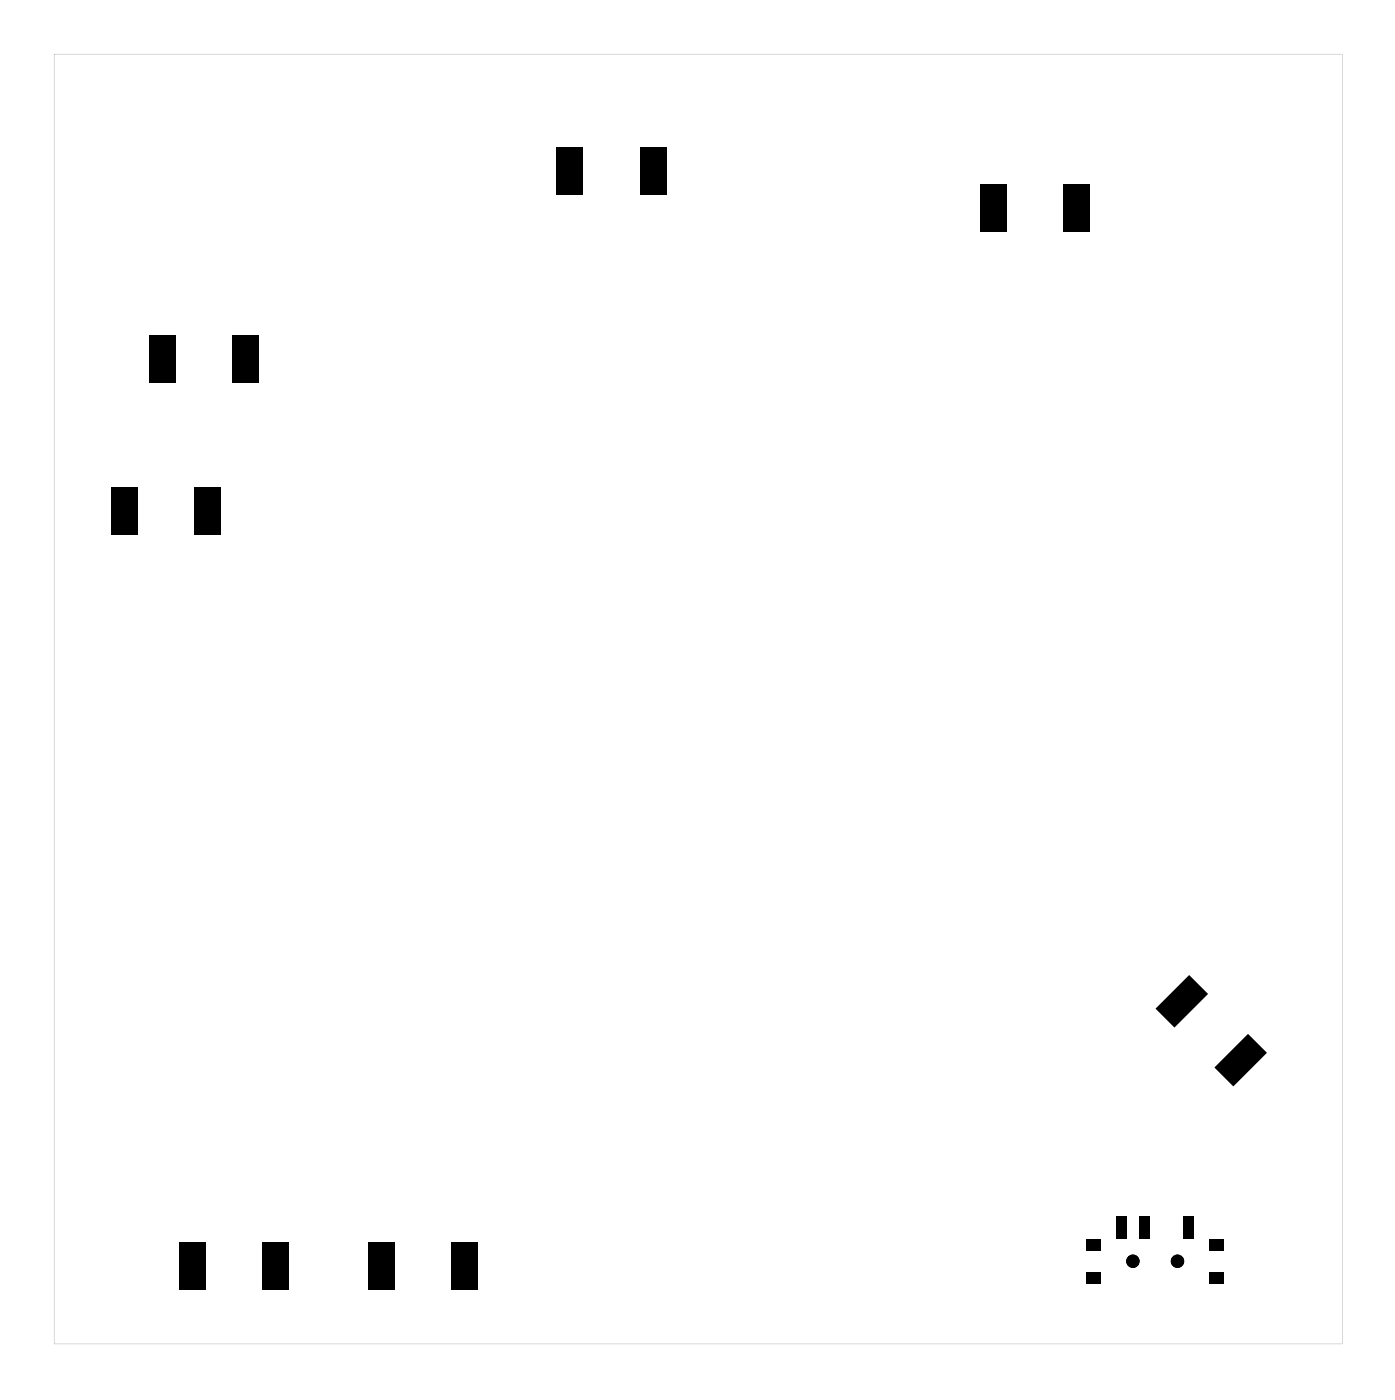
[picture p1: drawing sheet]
<svg xmlns="http://www.w3.org/2000/svg" width="94mm" height="94mm" viewBox="0 0 94 94" stroke-linecap="round" stroke-linejoin="round" font-family="sans-serif">
<g fill="#000">
<path d="M37.4 9.9h1.8v3.2h-1.8zM43 9.9h1.8v3.2h-1.8zM65.9 12.4h1.8v3.2h-1.8zM71.5 12.4h1.8v3.2h-1.8zM7.5 32.7h1.8v3.2h-1.8zM10 22.6h1.8v3.2h-1.8zM13.1 32.7h1.8v3.2h-1.8zM15.6 22.6h1.8v3.2h-1.8zM77.7 67.9l2.3-2.3 1.3 1.3-2.3 2.2zM81.7 71.8l2.3-2.2 1.2 1.2-2.2 2.3zM12 83.5h1.8v3.2h-1.8zM17.6 83.5h1.8v3.2h-1.8z"/>
<path d="M24.7 83.5h1.8v3.2h-1.8zM30.3 83.5h1.8v3.2h-1.8zM73.1 85.6h1v.8h-1zM73.1 83.4h1v.8h-1zM75.1 81.9h.7v1.5h-.7zM76.6 81.9h.7v1.5h-.7zM79.6 81.9h.7v1.5h-.7zM81.4 83.4h1v.8h-1zM81.4 85.6h1v.8h-1z"/>
<path d="M3.6 3.6v86.8h86.7v-86.8zM3.6 3.6h86.7v86.8h-86.7z"/>
</g>
<g fill="#000">
<circle cx="76.2" cy="84.9" r=".45"/>
<circle cx="79.2" cy="84.9" r=".45"/>
</g>
</svg>
